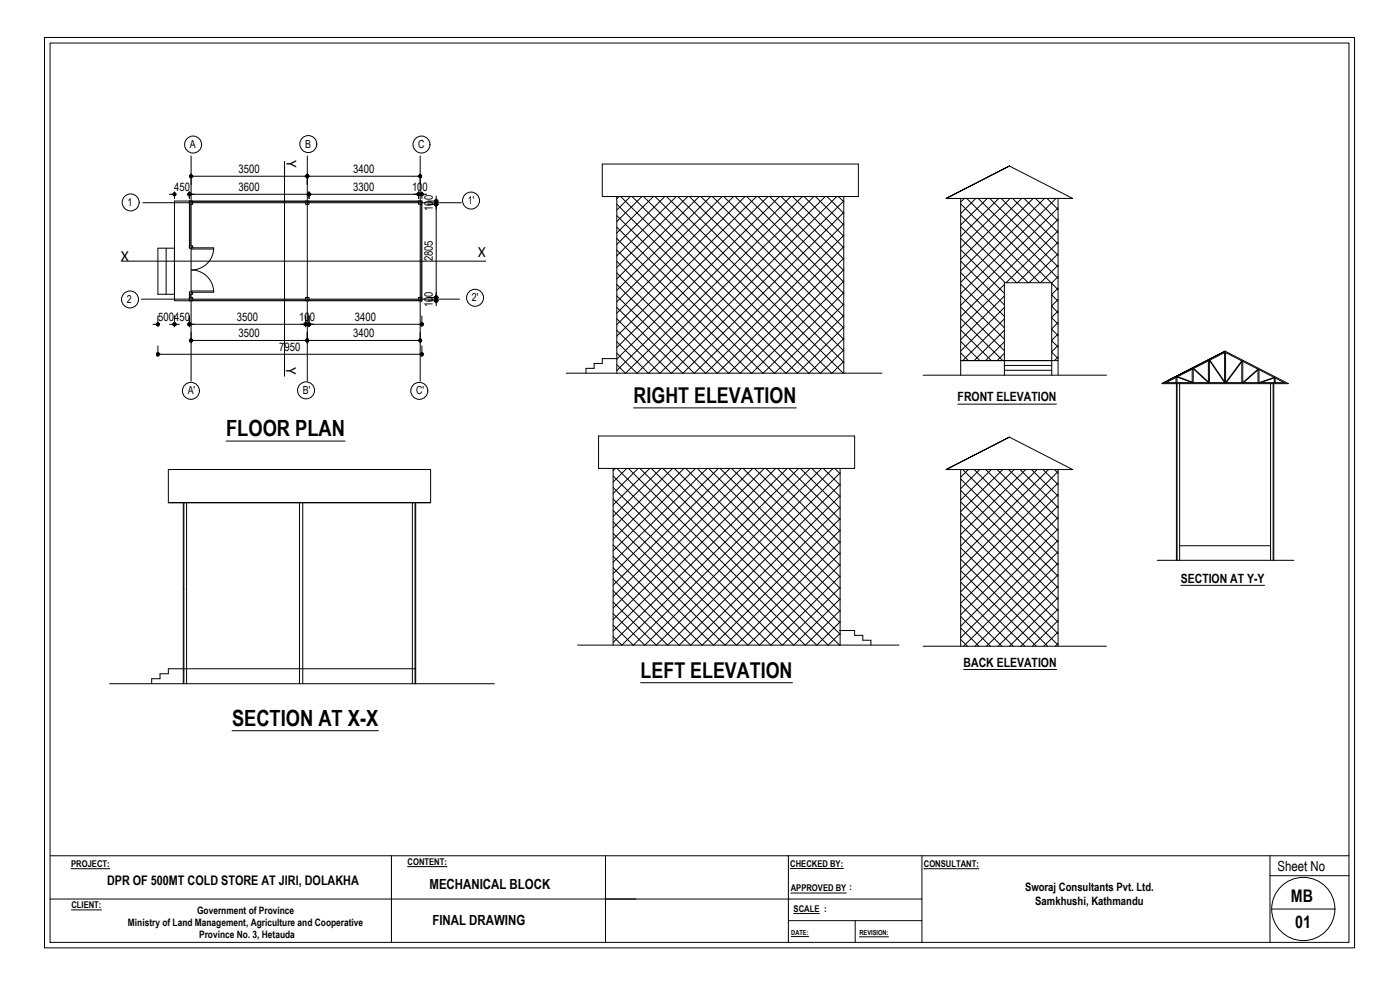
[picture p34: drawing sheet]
<svg xmlns="http://www.w3.org/2000/svg" width="841mm" height="594mm" viewBox="0 0 841 594" stroke-linecap="round" stroke-linejoin="round" font-family="sans-serif">
<defs><g id="words">
<g font-size="13.4">
<text x="136" y="262">FLOOR PLAN</text>
<text x="139" y="436">SECTION AT X-X</text>
</g>
<g font-size="13.1">
<text x="381" y="242">RIGHT ELEVATION</text>
<text x="385" y="407">LEFT ELEVATION</text>
</g>
<g font-size="10.4">
<text x="776" y="542">MB</text>
<text x="778" y="558">01</text>
</g>
<g font-size="9.4">
<text x="172" y="96" transform="rotate(90 172 96)">Y</text>
<text x="287" y="154">X</text>
<text x="73" y="157">X</text>
<text x="172" y="220" transform="rotate(90 172 220)">Y</text>
</g>
<g font-size="8.4">
<text x="767" y="523">Sheet No</text>
<text x="258" y="534">MECHANICAL BLOCK</text>
<text x="260" y="556">FINAL DRAWING</text>
</g>
<text font-size="7.9" x="64" y="531">DPR OF 500MT COLD STORE AT JIRI, DOLAKHA</text>
<g font-size="7.7">
<text x="575" y="241">FRONT ELEVATION</text>
<text x="709" y="350">SECTION AT Y-Y</text>
<text x="579" y="401">BACK ELEVATION</text>
</g>
<g font-size="7">
<text x="143" y="104">3500</text>
<text x="212" y="104">3400</text>
<text x="105" y="115">450</text>
<text x="143" y="115">3600</text>
<text x="212" y="115">3300</text>
<text x="248" y="115">100</text>
<text x="260" y="127" transform="rotate(-90 260 127)">100</text>
<text x="260" y="157" transform="rotate(-90 260 157)">2805</text>
<text x="260" y="185" transform="rotate(-90 260 185)">100</text>
<text x="95" y="193">500450</text>
<text x="142" y="193">3500</text>
<text x="180" y="193">100</text>
<text x="213" y="193">3400</text>
<text x="143" y="202">3500</text>
<text x="212" y="202">3400</text>
<text x="168" y="211">7950</text>
<text x="616" y="535">Sworaj Consultants Pvt. Ltd.</text>
<text x="622" y="544">Samkhushi, Kathmandu</text>
</g>
<g font-size="6.7">
<text x="114" y="89">A</text>
<text x="183" y="89">B</text>
<text x="251" y="89">C</text>
<text x="77" y="124">1</text>
<text x="281" y="123">1'</text>
<text x="76" y="182">2</text>
<text x="283" y="181">2'</text>
<text x="113" y="237">A'</text>
<text x="182" y="237">B'</text>
<text x="250" y="237">C'</text>
</g>
<g font-size="6.1">
<text x="118" y="549">Government of Province</text>
<text x="77" y="556">Ministry of Land Management, Agriculture and Cooperative</text>
<text x="120" y="564">Province No. 3, Hetauda</text>
</g>
<g font-size="5.6">
<text x="43" y="521">PROJECT:</text>
<text x="245" y="519">CONTENT:</text>
<text x="475" y="521">CHECKED BY:</text>
<text x="555" y="521">CONSULTANT:</text>
<text x="475" y="535">APPROVED BY :</text>
<text x="43" y="545">CLIENT:</text>
<text x="477" y="548">SCALE :</text>
</g>
<g font-size="4.2">
<text x="475" y="562">DATE:</text>
<text x="516" y="562">REVISION:</text>
</g>
</g></defs>
<!-- layer: stair -->
<g fill="none" stroke="#000" stroke-width=".6">
<path d="M362 99h154v19h-154zM606 100l38 19h-76l38-19-38 19M371 118v106M439 118h.1M507 118v106M577 119v106M636 119v106M105 121h148v60h-148zM114 121h2v2h-2zM114 121v28M114 123v25M116 121h68"/>
<path d="M184 121h2v2h-2zM186 121h65M251 121h2v2h-2zM253 123v56M95 149h10v28h-10zM100 149v28M114 179h2v2h-2zM114 179v-2v4M184 179h2v2h-2zM251 179h2v2h-2zM116 180h68M186 180h65"/>
<path d="M253 181h.1M371 215h-9v3h-5v3h-5v3M603 220h29M632 217h-55h59M726 217v13l-9-9v9M727 216l9 14M736 211l-38 19 38-19M736 211l38 19h-76M746 217l-10 13v-18l36 18h-72l36-18v18l-9-14v14M746 217v13M746 217l-9 13M747 217v13l9-8"/>
<path d="M340 224h190M555 225h110M603 222h29M603 225v-55h29v55M706 227v3M707 230v107M707 226l9 4M709 230v107M716 222v8l-9-4v4M717 221l9 9M756 222v8M756 222l-9 8"/>
<path d="M756 222v8l9-3M757 230l8-3v3M763 230v107M765 230v107M766 227v3M360 262h153v19h-153zM606 263l38 19h-76l38-19-38 19M368 281v107M436 281h.1M505 281v107M577 282v106M636 282v106"/>
<path d="M101 302v-20h158v20M104 302h.1M110 302v109M112 302v109M180 302v109M182 302v109M248 302v109M249 302v109M250 302v109M259 302h-158h158M695 337h82M709 328h54"/>
<path d="M110 354h.1M504 379h9v3h5v3h5v3M347 388h193M555 388h110M66 411h231M250 402h-149v3h-5v3h-5v3"/>
</g>
<!-- layer: door -->
<path d="M114 148h2v1h-2zM115 149v1h13M115 149h13v1M128 150a13 13 0 0 1-13 12 13 13 0 0 1 13 13M114 175l2 1v1h-2zM128 175h-13M128 175v1h-13" fill="none" stroke="#000" stroke-width=".6"/>
<!-- layer: DIM 1 -->
<g fill="none" stroke="#000" stroke-width=".6">
<path d="M102 117h1M105 115v4M114 115v4M115 104v7M115 117h69M116 106h67M185 104v7M186 115v4M186 106h65M187 117h63M251 115v4M252 104v7"/>
<path d="M253 115v4M255 117h1M262 118v1M257 121h7M257 123h7M262 124v53M257 179h7M92 195h1M95 190v6M102 195h1M105 190v6M106 195h2"/>
<path d="M114 190v6M115 200v6M115 195h67M184 190v6M185 200v6M186 190v6M187 195h65M252 200v6M253 190v6M257 181h7M262 182v2M95 208v6"/>
<path d="M96 213h156M116 204h67M186 204h65M253 208v6"/>
</g>
<!-- layer: 0 -->
<g fill="#000" stroke="#000" stroke-width=".6">
<path d="M104 117h1zM105 117h1zM113 116l1 1zM114 117h-1zM114 106h1zM114 117v-1zM184 106h1zM185 106v1zM185 116l1 1zM186 117h-1zM186 117v-1zM252 106v1z"/>
<path d="M252 105v1zM251 117h1zM253 116v1zM252 106h1zM262 121v1zM262 122v1zM262 180v1zM95 195v1zM95 195h1zM104 195h1zM105 195v1zM105 195h1z"/>
<path d="M113 195h1zM184 195v1zM184 194v1zM185 195h1zM253 195v1zM253 194v1zM253 195h1zM94 212l1 1zM114 204h1zM184 204h1zM185 204v1zM252 204h1z"/>
<path d="M253 213h1z"/>
<path d="M104 116l1 1zM104 116l1 1zM104 117h1z"/>
<path d="M105 116v1zM105 116v1zM104 116l1 1z"/>
<path d="M105 117l1-1zM105 117l1-1zM105 116v1z"/>
<path d="M113 117h1zM113 117h1zM114 117h-1z"/>
<path d="M113 117h1zM113 117h1zM114 117h-1z"/>
<path d="M113 116l1 1zM113 116l1 1zM113 116l1 1z"/>
<path d="M113 116l1 1zM113 116l1 1zM113 116l1 1z"/>
<path d="M114 106h1zM114 106h1zM114 106h1z"/>
<path d="M114 117v-1zM114 116v1zM114 116v1z"/>
<path d="M114 117v-1zM114 116v1zM114 116v1z"/>
<path d="M115 106l-1 1zM115 106v1zM115 106v1z"/>
<path d="M114 105l1 1zM114 105l1 1zM114 105l1 1z"/>
<path d="M115 105v1zM115 105v1zM115 105v1z"/>
<path d="M184 106h1zM184 106h1zM185 106l-1 1z"/>
<path d="M184 106h1zM185 106l-1 1zM185 106l-1 1z"/>
<path d="M184 105l1 1zM184 106h1zM184 106h1z"/>
<path d="M185 106l-1 1zM185 106v1z"/>
<path d="M184 105l1 1zM184 105l1 1zM184 105l1 1z"/>
<path d="M185 117h1zM185 117h1zM186 117h-1z"/>
<path d="M185 117h1zM185 117h1zM186 117h-1z"/>
<path d="M185 105v1zM184 105l1 1zM184 105l1 1z"/>
<path d="M185 116l1 1zM185 116l1 1zM185 117h1z"/>
<path d="M185 105v1zM185 105v1zM185 105v1z"/>
<path d="M185 106v-1zM185 105v1z"/>
<path d="M185 116l1 1zM185 116l1 1zM185 116l1 1z"/>
<path d="M186 116v1zM185 116l1 1zM185 116l1 1z"/>
<path d="M186 116v1zM186 116v1zM186 116v1z"/>
<path d="M186 117v-1zM186 117v-1zM186 116v1z"/>
<path d="M251 116v1zM251 116v1z"/>
<path d="M251 116v1zM251 116v1z"/>
<path d="M251 117h1zM251 117h1zM251 117h1z"/>
<path d="M251 117h1zM251 117h1zM251 117h1z"/>
<path d="M251 116v1zM251 116v1zM251 116v1z"/>
<path d="M251 116v1zM251 116v1zM251 116v1z"/>
<path d="M251 117l1-1zM252 116l-1 1zM252 116l-1 1z"/>
<path d="M251 117l1-1zM252 116l-1 1zM252 116l-1 1z"/>
<path d="M252 106l1 1zM252 106h1zM252 106h1z"/>
<path d="M252 105v1zM252 105v1zM252 105v1z"/>
<path d="M253 117h1zM253 117h1z"/>
<path d="M252 106h1zM252 106l1-1zM253 105l-1 1z"/>
<path d="M253 116v1zM253 116v1zM253 116v1z"/>
<path d="M253 117h1zM253 117h1zM253 117l1-1z"/>
<path d="M254 116l-1 1zM254 116l-1 1zM253 116v1z"/>
<path d="M261 121h1zM261 121h1z"/>
<path d="M261 122l1 1zM261 123h1zM261 123h1z"/>
<path d="M261 122l1 1zM261 123h1zM261 123h1z"/>
<path d="M262 120v1zM262 120v1zM261 120l1 1z"/>
<path d="M262 121v1zM262 121h1zM262 121h1z"/>
<path d="M262 122v1zM262 122v1zM262 122v1z"/>
<path d="M262 122v1zM262 122v1zM262 122v1z"/>
<path d="M262 123h1zM262 123h1zM262 123h1z"/>
<path d="M262 123h1zM262 123h1zM262 123h1z"/>
<path d="M262 120v1zM262 120v1zM262 120v1z"/>
<path d="M262 121h1zM262 121h1zM262 121l1-1z"/>
<path d="M262 123h1zM262 123l1-1zM262 122v1z"/>
<path d="M262 123h1zM262 123l1-1zM262 122v1z"/>
<path d="M261 179h1zM261 179h1z"/>
<path d="M261 179h1zM261 179h1z"/>
<path d="M262 178v1zM262 178v1zM261 178l1 1z"/>
<path d="M262 178v1zM262 178v1zM261 178l1 1z"/>
<path d="M262 179h1zM262 179h1z"/>
<path d="M262 179h1zM262 179h1z"/>
<path d="M262 180v1zM262 180v1zM262 180v1z"/>
<path d="M262 178v1zM262 178v1zM262 178v1z"/>
<path d="M262 178v1zM262 178v1zM262 178v1z"/>
<path d="M262 179h1zM262 179h1zM262 179l1-1z"/>
<path d="M262 179h1zM262 179h1zM262 179l1-1z"/>
<path d="M94 195h1zM94 195h1zM95 195v1z"/>
<path d="M94 194l1 1zM94 195h1zM94 195h1z"/>
<path d="M95 194v1zM95 194v1zM94 194l1 1z"/>
<path d="M95 195h1zM95 195h1zM95 194v1z"/>
<path d="M104 195h1zM104 195h1zM105 195h-1z"/>
<path d="M104 195h1zM104 195h1zM105 195v1z"/>
<path d="M104 194l1 1zM104 195h1zM104 195h1z"/>
<path d="M105 195v1zM105 195v1z"/>
<path d="M105 194v1zM104 194l1 1zM104 194l1 1z"/>
<path d="M105 194v1zM105 194v1zM104 194l1 1z"/>
<path d="M105 195h1zM105 195h1z"/>
<path d="M105 195h1zM105 194v1zM105 194v1z"/>
<path d="M105 195h1zM105 194v1zM105 194v1z"/>
<path d="M113 195h1zM113 195h1zM114 195h-1z"/>
<path d="M113 195h1zM113 195h1zM114 195h-1z"/>
<path d="M114 195v1zM114 195v1z"/>
<path d="M114 195v1zM114 195v1z"/>
<path d="M113 194l1 1zM113 194l1 1zM113 194l1 1z"/>
<path d="M113 194l1 1zM113 194l1 1zM113 194l1 1z"/>
<path d="M114 194v1zM114 194v1z"/>
<path d="M114 194v1zM114 194v1z"/>
<path d="M183 195h1zM184 195h-1zM184 195v1z"/>
<path d="M183 195h1zM184 195h-1zM184 195v1z"/>
<path d="M183 194l1 1zM183 195h1zM183 195h1z"/>
<path d="M183 194l1 1zM183 195h1zM183 195h1z"/>
<path d="M184 194v1zM183 194l1 1zM183 194l1 1z"/>
<path d="M184 194v1zM183 194l1 1zM183 194l1 1z"/>
<path d="M185 195h1zM185 195h1zM186 195h-1z"/>
<path d="M185 195h1zM185 195h1zM186 195h-1z"/>
<path d="M186 195v1zM186 195v1z"/>
<path d="M186 195v1zM186 195v1z"/>
<path d="M185 194l1 1zM185 194l1 1zM185 194l1 1z"/>
<path d="M185 194l1 1zM185 194l1 1zM185 194l1 1z"/>
<path d="M186 194v1zM186 194v1zM186 194v1z"/>
<path d="M186 194v1zM186 194v1zM186 194v1z"/>
<path d="M253 195v1zM253 195h1zM253 195h1z"/>
<path d="M253 194v1zM253 194v1zM253 194v1z"/>
<path d="M253 195h1zM254 194l-1 1zM254 194l-1 1z"/>
<path d="M261 180l1 1zM261 181h1zM261 181h1z"/>
<path d="M262 181h1zM262 181h1zM262 181h1z"/>
<path d="M262 181h1zM262 181l1-1zM262 180v1z"/>
<path d="M94 213h1zM94 213h1zM94 213h1z"/>
<path d="M95 212v1zM94 212l1 1zM94 212l1 1z"/>
<path d="M95 213h1zM95 213h1zM95 213l1-1z"/>
<path d="M95 212v1zM95 212v1zM95 212v1z"/>
<path d="M114 204h1zM114 205l1-1zM115 204l-1 1z"/>
<path d="M115 204l-1 1zM115 204v1zM115 204v1z"/>
<path d="M114 204h1zM114 204h1zM114 204h1z"/>
<path d="M115 204v1zM115 204v1z"/>
<path d="M184 204h1zM184 205l1-1zM185 204l-1 1z"/>
<path d="M184 205l1-1zM185 204l-1 1zM185 204l-1 1z"/>
<path d="M184 204h1zM184 204h1zM184 204h1z"/>
<path d="M185 204l-1 1zM185 204v1zM185 204v1z"/>
<path d="M185 204v1zM185 204v1zM185 204v1z"/>
<path d="M184 204h1zM184 204h1zM184 204h1z"/>
<path d="M184 204h1zM184 204h1z"/>
<path d="M252 205v-1zM252 204v1zM252 204v1z"/>
<path d="M252 204l1 1zM252 204l1 1zM252 204l1 1z"/>
<path d="M253 212v1zM253 212v1z"/>
<path d="M252 204h1zM252 204h1zM253 204h-1z"/>
<path d="M253 213h1zM253 213h1zM253 213h1z"/>
<path d="M253 212v1zM253 212v1zM253 212v1z"/>
<path d="M253 213l1-1zM254 212l-1 1zM254 212l-1 1z"/>
</g>
<g fill="none" stroke="#000" stroke-width=".6">
<path d="M103 117h1M115 117h.1M116 106h.1M183 106h1M184 117h1M185 106h1M186 117h1M250 117h1M251 106h1M254 117h1M262 119v1M262 124h.1"/>
<path d="M262 177v1M93 195h1M103 195h1M106 195h.1M115 195h.1M182 195h1M186 195h1M252 195h1M262 181v1M96 213h.1M116 204h.1M183 204h1"/>
<path d="M185 204h1M251 204h1M252 213h1"/>
</g>
<!-- layer: Cinter Line -->
<path d="M115 94v135M171 97v129M185 94v135M252 94v135M86 122h191M73 157h219M85 180h191" fill="none" stroke="#000" stroke-width=".6"/>
<!-- layer: TEXT -->
<g fill="none" stroke="#000" stroke-width=".6">
<path d="M43 522h23M245 521h24M475 522h32M475 536h33M555 522h33M43 547h18M477 549h15M475 563h11M516 563h18"/>
<circle cx="116" cy="87" r="5"/>
<circle cx="185" cy="87" r="5"/>
<circle cx="253" cy="87" r="5"/>
<circle cx="78" cy="122" r="5"/>
<circle cx="283" cy="120" r="5"/>
<circle cx="78" cy="180" r="5"/>
<circle cx="285" cy="179" r="5"/>
<circle cx="115" cy="235" r="5"/>
<circle cx="184" cy="234" r="5"/>
<circle cx="252" cy="235" r="5"/>
</g>
<!-- layer: 3d Drawing -->
<path d="M381 245h97M575 243h60M136 265h71M709 352h51M385 410h91M579 402h56M139 439h88" fill="none" stroke="#000" stroke-width=".6"/>
<!-- layer: HACTH -->
<g fill="none" stroke="#000" stroke-width=".6">
<path d="M372 118l-1 1M373 118l106 106M379 118l-8 8M380 118l106 106M386 118l-15 15M387 118l106 106 14-14M393 118l-22 22M393 118l107 106M399 118l-28 29M400 118l107 106M406 118l-35 36M407 118l100 100"/>
<path d="M413 118l-42 43M414 118l93 93M420 118l-49 50M421 118l86 86M427 118l-56 56M428 118l79 79M434 118l-63 63M435 118l72 72M441 118l-70 70M442 118l65 65M448 118l-77 77M449 118l58 58"/>
<path d="M454 118l-83 84M455 118l52 51M461 118l-90 91M462 118l45 45M468 118l-97 98M469 118l38 38M475 118l-104 105M476 118l31 31M482 118l-106 106M483 118l24 24M489 118l-106 106M490 118l17 17"/>
<path d="M496 118l-106 106M497 118l10 10M503 118l-107 106-25-26M504 118l3 3M579 119l-2 2M581 119l50 51M586 119l-9 9M588 119l48 48M593 119l-16 16M595 119l41 41M600 119l-23 23M601 119l35 34"/>
<path d="M607 119l-30 30M608 119l28 28M614 119l-37 37M615 119l21 21M621 119l-44 44M622 119l14 14M627 119l-50 51M629 119l7 7M634 119l-57 57M371 136l87 88 49-48M371 130l94 94M371 123l101 101"/>
<path d="M507 121l-104 103M507 128l-97 96-39-39M507 134l-90 90M577 136l34 34M577 129l41 41M577 122l48 48M636 125l-59 58M636 132l-59 58M636 139l-32 31M371 150l74 74 62-62M371 157l67 67M371 143l80 81"/>
<path d="M507 141l-83 83-53-53M507 148l-76 76M507 155l-69 69M577 157l26 26M577 150l26 26M577 143l27 27M636 146l-25 24M636 152l-18 18M636 159l-11 11M371 178l46 46M371 164l60 60M507 169l-55 55"/>
<path d="M577 178l26 26M577 171l26 26M577 164l26 26M603 171l-26 26M603 178l-26 26M632 177l4 4M632 170l4 4M636 166l-4 4M636 173l-4 4M636 180l-4 4M371 192l32 32M507 183l-42 41"/>
<path d="M507 190l-35 34M507 196l-28 28M577 198l19 19M577 191l25 26M577 184l26 27M603 185l-26 26M603 192l-25 25M603 198l-18 19M632 198l4 4M632 191l4 4M632 184l4 4M636 187l-4 4"/>
<path d="M636 194l-4 4M371 219l5 5M371 212l12 12M371 205l18 19M507 203l-21 21M507 217l-7 7M577 212l5 5M577 205l12 12M603 205l-11 12M603 212l-4 5M632 212l4 3M632 205l4 3"/>
<path d="M636 201l-4 3M636 208l-4 3M636 214l-3 3M368 300l88 88 49-49M368 293l95 95M368 286l102 102M370 281l-2 2M371 281l106 107M376 281l-8 9M378 281l106 107M383 281l-15 15M384 281l107 107 14-14"/>
<path d="M390 281l-22 22M391 281l106 107M397 281l-29 29M398 281l107 106M404 281l-36 36M405 281l100 100M411 281l-43 43M412 281l93 93M418 281l-50 50M419 281l86 86M425 281l-57 57M426 281l79 79"/>
<path d="M432 281l-64 64M433 281l72 72M438 281l-70 71M439 281l66 66M445 281l-77 77M446 281l59 59M452 281l-84 84M453 281l52 52M459 281l-91 91M460 281l45 45M466 281l-98 98M467 281l38 38"/>
<path d="M473 281l-105 105M474 281l31 31M480 281l-106 107M481 281l24 24M487 281l-106 107M488 281l17 17M494 281l-107 107M495 281l10 10M500 281l-106 107-26-26M501 281l4 4M505 284l-104 104M505 291l-97 97-40-40"/>
<path d="M505 298l-90 90M577 288l59 58M577 295l59 58M578 282l58 57M582 282l-5 5M585 282l51 50M589 282l-12 12M592 282l44 44M595 282l-18 18M599 282l37 37M602 282l-25 25M606 282l30 30"/>
<path d="M609 282l-32 32M613 282l23 23M616 282l-39 39M620 282l16 16M623 282l-46 46M627 282l9 9M630 282l-53 53M633 282l3 2M636 283l-59 59M636 290l-59 59M636 297l-59 59M368 314l74 74 63-63"/>
<path d="M368 307l81 81M505 305l-83 83-54-54M505 312l-76 76M505 318l-69 70M577 308l59 59M577 315l59 59M577 301l59 59M636 304l-59 58M636 311l-59 58M636 318l-59 58M368 327l61 61M368 320l67 68"/>
<path d="M505 332l-56 56M577 336l52 52M577 329l59 59M577 322l59 59M636 325l-59 58M636 331l-57 57M636 338l-50 50M368 355l33 33M368 341l47 47M505 346l-42 42M505 353l-35 35M505 360l-28 28"/>
<path d="M577 357l32 31M577 350l39 38M577 343l46 45M636 345l-43 43M636 352l-36 36M636 359l-30 29M368 375l12 13M368 369l19 19M505 367l-21 21M577 377l11 11M577 370l18 18M577 363l25 25"/>
<path d="M636 366l-23 22M636 373l-16 15M636 380l-9 8M368 382l5 6M505 380l-7 8M577 384l4 4M636 387l-2 1"/>
</g>
<!-- layer: FEATURES -->
<g fill="none" stroke="#000" stroke-width=".6">
<path d="M30 26h780v540h-780zM30 514h780M235 514v52M364 514v52M474 514v52M554 514v52M763 514v52M763 526h47M30 540h524M474 553h80M514 553v13M764 546h38"/>
<circle cx="783" cy="546" r="19"/>
</g>
<!-- layer: Wall -->
<path d="M27 23h787v546h-787z" fill="none" stroke="#000" stroke-width=".6"/>
<use href="#words"/>
</svg>
